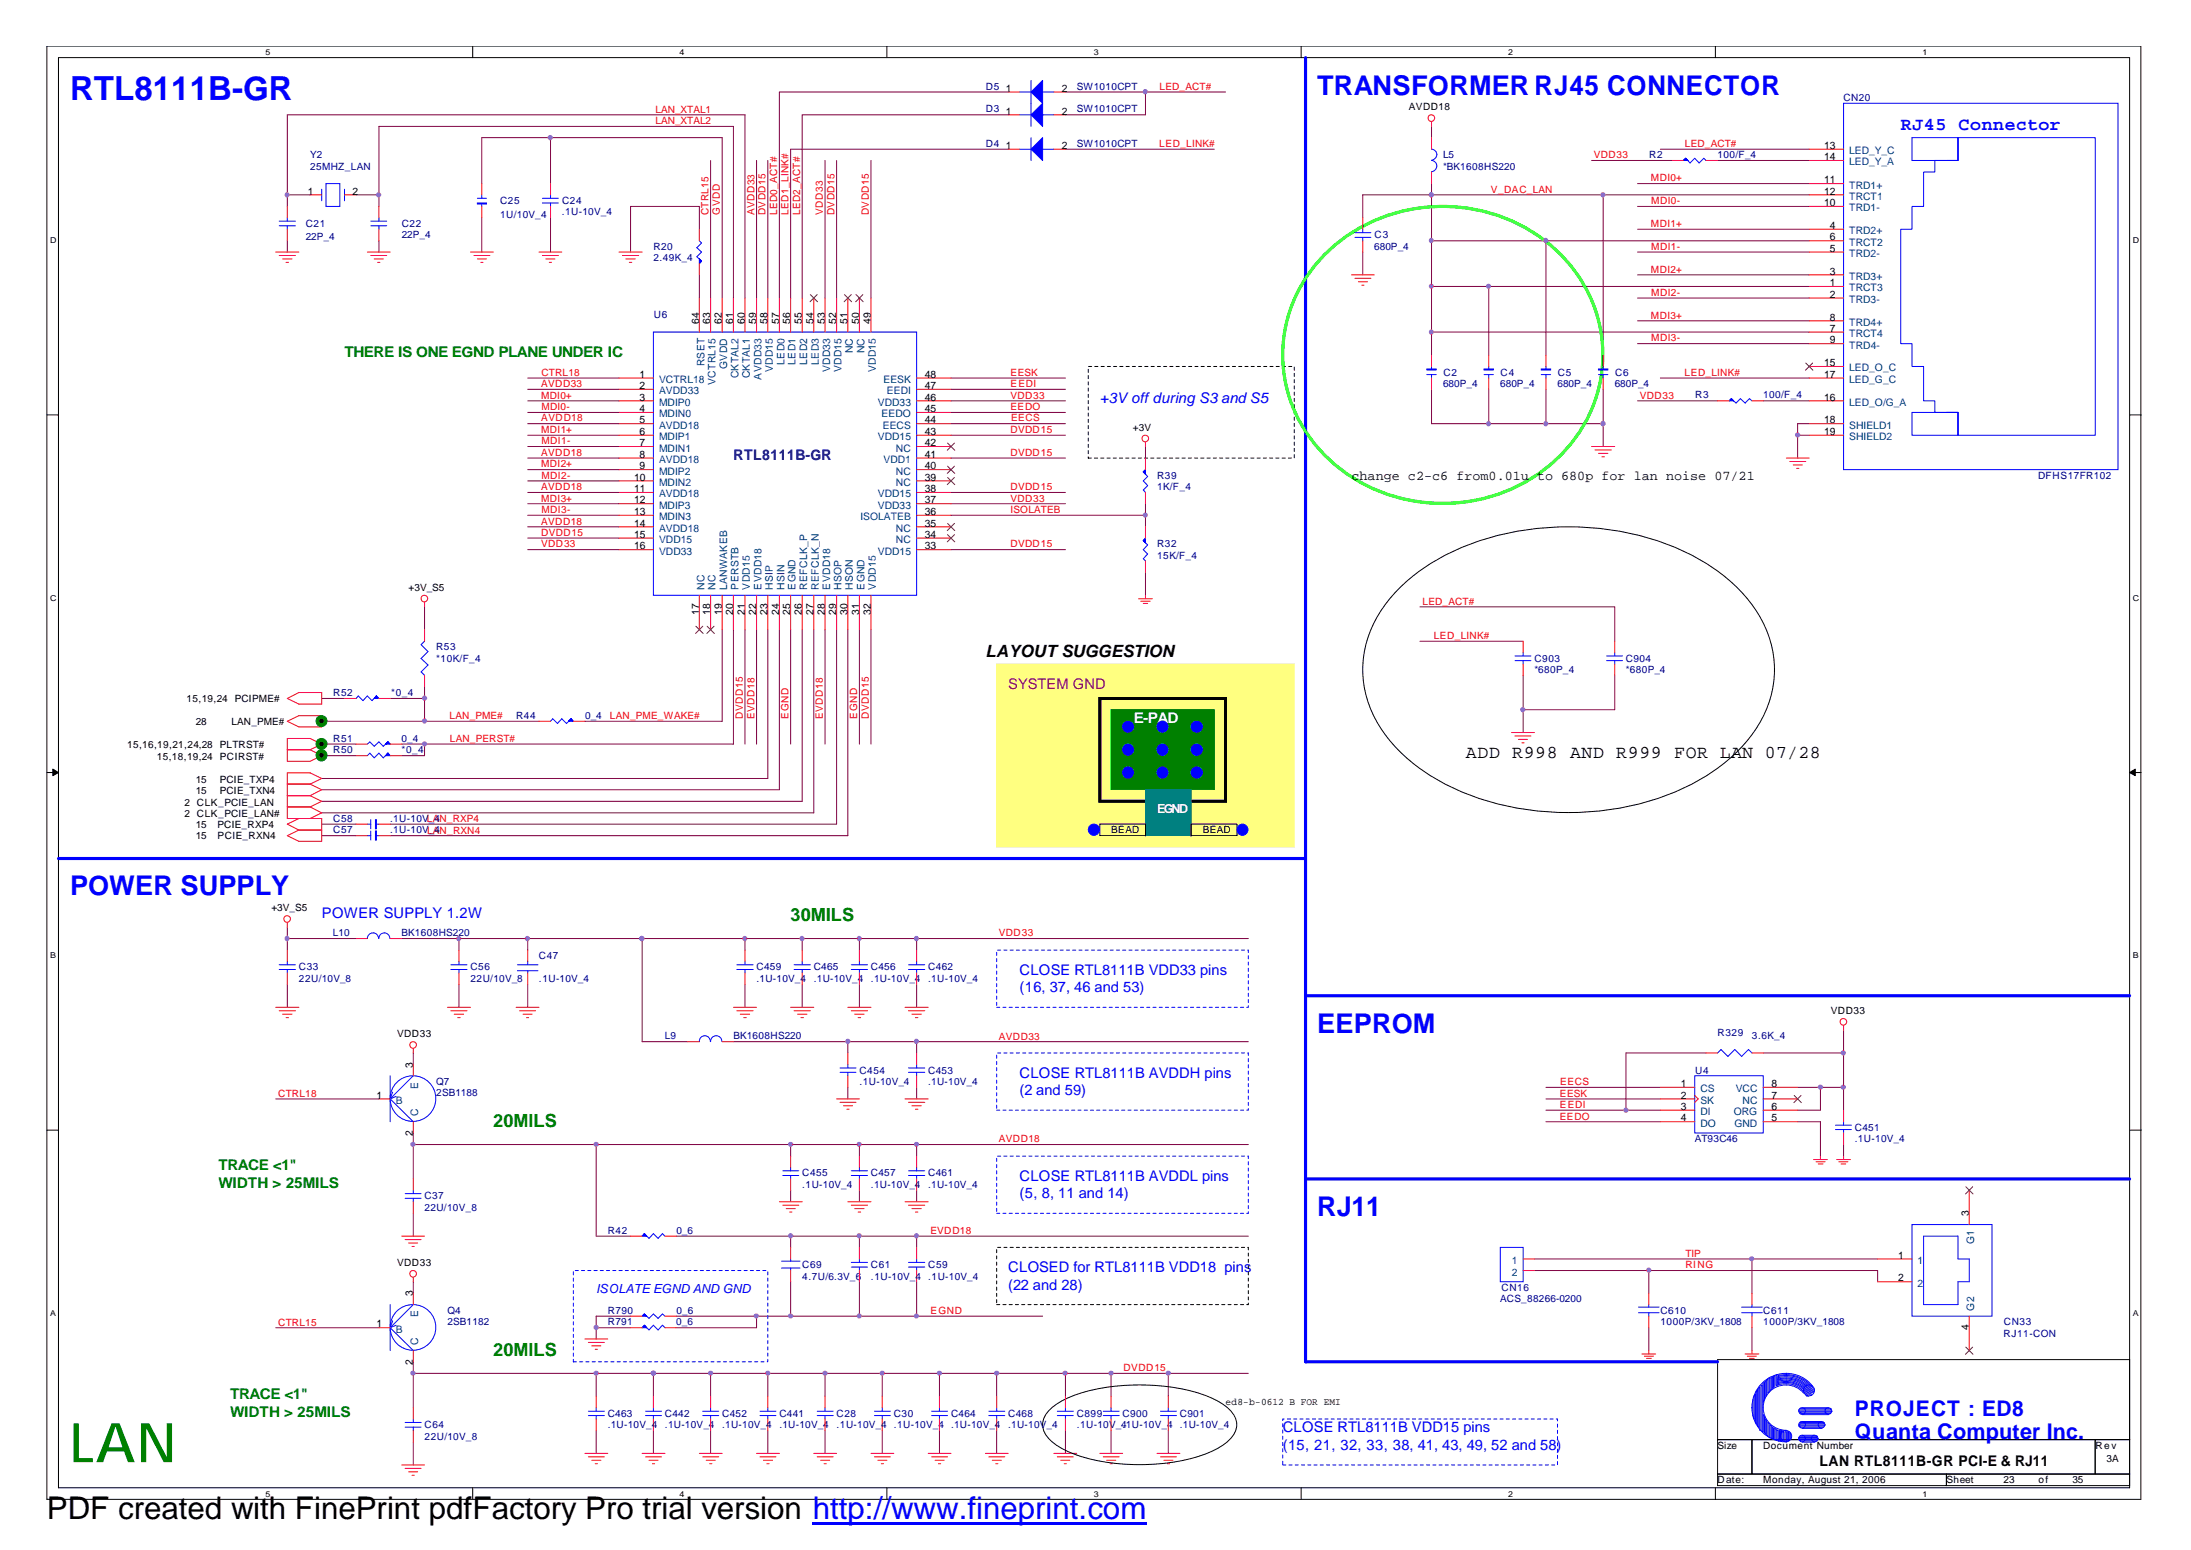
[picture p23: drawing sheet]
<svg xmlns="http://www.w3.org/2000/svg" width="297mm" height="210mm" viewBox="0 0 297 210" stroke-linecap="round" stroke-linejoin="round" font-family="sans-serif">
<defs><g id="words">
<text font-size="7.4" fill="#008000" x="9.5" y="198">LAN</text>
<text font-size="4.5" fill="#00f" x="9.5" y="13.6">RTL8111B-GR</text>
<text font-size="4.2" x="6.3" y="205.7">PDF created with FinePrint pdfFactory Pro trial version http://www.fineprint.com</text>
<g font-size="3.7" fill="#00f">
<text x="178.4" y="12.8">TRANSFORMER RJ45 CONNECTOR</text>
<text x="9.5" y="121.3">POWER SUPPLY</text>
<text x="178.4" y="139.8">EEPROM</text>
<text x="178.4" y="164.6">RJ11</text>
</g>
<g font-size="2.9" fill="#00f">
<text x="251.2" y="191.8">PROJECT : ED8</text>
<text x="251.2" y="194.9">Quanta Computer Inc.</text>
</g>
<text font-size="2.5" fill="#00f" x="257.4" y="17.5">RJ45 Connector</text>
<text font-size="2.5" x="198.5" y="102.7">ADD R998 AND R999 FOR LAN 07/28</text>
<g font-size="2.5" fill="#008000">
<text x="107.1" y="124.7">30MILS</text>
<text x="66.8" y="152.6">20MILS</text>
<text x="66.8" y="183.6">20MILS</text>
</g>
<text font-size="2.3" x="133.4" y="88.9">LAYOUTSUGGESTION</text>
<g font-size="2" fill="#008000">
<text x="46.7" y="48.4">THERE IS ONE EGND PLANE UNDER IC</text>
<text x="29.6" y="158.4">TRACE &lt;1&quot;</text>
<text x="29.6" y="160.8">WIDTH &gt; 25MILS</text>
<text x="31.2" y="189.4">TRACE &lt;1&quot;</text>
<text x="31.2" y="191.8">WIDTH &gt; 25MILS</text>
</g>
<g font-size="2" fill="#00f">
<text x="148.9" y="54.5">+3Voff during S3 and S5</text>
<text x="43.6" y="124.3">POWER SUPPLY 1.2W</text>
<text x="138" y="132">CLOSE RTL8111B VDD33 pins</text>
<text x="138" y="134.3">(16, 37, 46 and 53)</text>
<text x="138" y="146">CLOSE RTL8111B AVDDH pins</text>
<text x="138" y="148.3">(2 and 59)</text>
<text x="138" y="159.9">CLOSE RTL8111B AVDDL pins</text>
<text x="138" y="162.2">(5, 8, 11 and 14)</text>
<text x="136.5" y="172.3">CLOSED for RTL8111B VDD18 pins</text>
<text x="136.5" y="174.6">(22 and 28)</text>
<text x="173.7" y="194">CLOSE RTL8111B VDD15 pins</text>
<text x="173.7" y="196.3">(15, 21, 32, 33, 38, 41, 43, 49, 52 and 58)</text>
</g>
<text font-size="2" fill="#000080" x="99.3" y="62.3">RTL8111B-GR</text>
<text font-size="2" fill="#800080" x="136.5" y="93.3">SYSTEM GND</text>
<text font-size="2" fill="#fff" x="153.5" y="98">E-PAD</text>
<text font-size="2" x="246.4" y="198.6">LAN RTL8111B-GR PCI-E &amp; RJ11</text>
<text font-size="1.8" x="183" y="65">change c2-c6 from0.01u to 680p for lan noise 07/21</text>
<text font-size="1.7" fill="#fff" x="156.7" y="110.1">EGND</text>
<text font-size="1.7" fill="#00f" x="80.7" y="175.1">ISOLATE EGND AND GND</text>
<g font-size="1.4" fill="#f00">
<text x="88.8" y="16.8">LAN_XTAL2</text>
<text x="88.8" y="15.3">LAN_XTAL1</text>
<text x="157" y="12.2">LED_ACT#</text>
<text x="157" y="19.9">LED_LINK#</text>
<text x="215.8" y="21.4">VDD33</text>
<text x="228.1" y="19.9">LED_ACT#</text>
<text x="95.9" y="29.1" transform="rotate(-90 95.9 29.1)">CTRL15</text>
<text x="97.5" y="29.2" transform="rotate(-90 97.5 29.2)">GVDD</text>
<text x="102.2" y="29.2" transform="rotate(-90 102.2 29.2)">AVDD33</text>
<text x="103.7" y="29.2" transform="rotate(-90 103.7 29.2)">DVDD15</text>
<text x="105.2" y="29.1" transform="rotate(-90 105.2 29.1)">LED0_ACT#</text>
<text x="106.8" y="29.2" transform="rotate(-90 106.8 29.2)">LED1_LINK#</text>
<text x="108.3" y="29.1" transform="rotate(-90 108.3 29.1)">LED2_ACT#</text>
<text x="111.4" y="29.2" transform="rotate(-90 111.4 29.2)">VDD33</text>
<text x="113" y="29.2" transform="rotate(-90 113 29.2)">DVDD15</text>
<text x="117.6" y="29.2" transform="rotate(-90 117.6 29.2)">DVDD15</text>
<text x="201.9" y="26.1">V_DAC_LAN</text>
<text x="223.6" y="24.6">MDI0+</text>
<text x="223.6" y="27.7">MDI0-</text>
<text x="223.6" y="30.7">MDI1+</text>
<text x="223.6" y="33.8">MDI1-</text>
<text x="223.6" y="36.9">MDI2+</text>
<text x="223.6" y="40.1">MDI2-</text>
<text x="223.6" y="43.2">MDI3+</text>
<text x="223.6" y="46.2">MDI3-</text>
<text x="73.3" y="52.4">AVDD33</text>
<text x="73.3" y="54">MDI0+</text>
<text x="73.3" y="50.9">CTRL18</text>
<text x="136.8" y="52.4">EEDI</text>
<text x="136.8" y="50.9">EESK</text>
<text x="136.8" y="54">VDD33</text>
<text x="222" y="54">VDD33</text>
<text x="228.1" y="50.9">LED_LINK#</text>
<text x="73.3" y="58.6">MDI1+</text>
<text x="73.3" y="57.1">AVDD18</text>
<text x="73.3" y="55.6">MDI0-</text>
<text x="136.8" y="55.6">EEDO</text>
<text x="136.8" y="58.6">DVDD15</text>
<text x="136.9" y="57.1">EECS</text>
<text x="73.3" y="63.3">MDI2+</text>
<text x="73.3" y="61.7">AVDD18</text>
<text x="73.3" y="60.2">MDI1-</text>
<text x="73.3" y="64.8">MDI2-</text>
<text x="136.8" y="61.7">DVDD15</text>
<text x="73.3" y="67.9">MDI3+</text>
<text x="73.3" y="71">AVDD18</text>
<text x="73.3" y="66.4">AVDD18</text>
<text x="73.3" y="69.5">MDI3-</text>
<text x="136.8" y="66.4">DVDD15</text>
<text x="136.8" y="67.9">VDD33</text>
<text x="136.8" y="69.5">ISOLATEB</text>
<text x="73.3" y="74.1">VDD33</text>
<text x="73.3" y="72.6">DVDD15</text>
<text x="136.8" y="74.1">DVDD15</text>
<text x="192.6" y="81.9">LED_ACT#</text>
<text x="194.1" y="86.5">LED_LINK#</text>
<text x="60.9" y="97.4">LAN_PME#</text>
<text x="60.9" y="100.5">LAN_PERST#</text>
<text x="82.6" y="97.4">LAN_PME_WAKE#</text>
<text x="100.6" y="97.4" transform="rotate(-90 100.6 97.4)">DVDD15</text>
<text x="102.2" y="97.4" transform="rotate(-90 102.2 97.4)">EVDD18</text>
<text x="106.8" y="97.4" transform="rotate(-90 106.8 97.4)">EGND</text>
<text x="111.4" y="97.4" transform="rotate(-90 111.4 97.4)">EVDD18</text>
<text x="116.1" y="97.4" transform="rotate(-90 116.1 97.4)">EGND</text>
<text x="117.6" y="97.4" transform="rotate(-90 117.6 97.4)">DVDD15</text>
<text x="57.8" y="111.3">LAN_RXP4</text>
<text x="57.8" y="112.9">LAN_RXN4</text>
<text x="135.3" y="126.8">VDD33</text>
<text x="135.3" y="140.8">AVDD33</text>
<text x="37.7" y="148.5">CTRL18</text>
<text x="211.2" y="148.5">EESK</text>
<text x="211.3" y="147">EECS</text>
<text x="135.3" y="154.7">AVDD18</text>
<text x="211.2" y="151.6">EEDO</text>
<text x="211.2" y="150">EEDI</text>
<text x="126" y="167.1">EVDD18</text>
<text x="228.2" y="171.8">RING</text>
<text x="228.2" y="170.2">TIP</text>
<text x="37.7" y="179.5">CTRL15</text>
<text x="126" y="177.9">EGND</text>
<text x="152.1" y="185.7">DVDD15</text>
</g>
<g font-size="1.4" fill="#000080">
<text x="133.5" y="15.2">D3</text>
<text x="133.5" y="12.1">D5</text>
<text x="145.8" y="15.2">SW1010CPT</text>
<text x="145.8" y="12.1">SW1010CPT</text>
<text x="249.6" y="13.7">CN20</text>
<text x="42" y="21.4">Y2</text>
<text x="42" y="23">25MHZ_LAN</text>
<text x="133.5" y="19.9">D4</text>
<text x="145.8" y="19.9">SW1010CPT</text>
<text x="195.4" y="21.4">L5</text>
<text x="195.4" y="23">*BK1608HS220</text>
<text x="223.3" y="21.4">R2</text>
<text x="232.6" y="21.4">100/F_4</text>
<text x="67.7" y="27.6">C25</text>
<text x="67.7" y="29.5">1U/10V_4</text>
<text x="76.1" y="29.2">.1U-10V_4</text>
<text x="76.1" y="27.6">C24</text>
<text x="41.4" y="30.7">C21</text>
<text x="41.4" y="32.6">22P_4</text>
<text x="54.4" y="30.7">C22</text>
<text x="54.4" y="32.3">22P_4</text>
<text x="88.5" y="33.8">R20</text>
<text x="88.5" y="35.4">2.49K_4</text>
<text x="186.1" y="33.8">680P_4</text>
<text x="186.1" y="32.3">C3</text>
<text x="88.5" y="43.1">U6</text>
<text x="195.4" y="52.4">680P_4</text>
<text x="195.5" y="50.9">C2</text>
<text x="203.2" y="52.4">680P_4</text>
<text x="203.2" y="50.9">C4</text>
<text x="210.9" y="52.4">680P_4</text>
<text x="210.9" y="50.9">C5</text>
<text x="218.7" y="52.4">680P_4</text>
<text x="218.7" y="50.9">C6</text>
<text x="229.5" y="53.9">R3</text>
<text x="238.8" y="53.9">100/F_4</text>
<text x="156.7" y="64.8">R39</text>
<text x="276" y="64.8">DFHS17FR102</text>
<text x="156.7" y="66.4">1K/F_4</text>
<text x="156.7" y="74.1">R32</text>
<text x="156.7" y="75.7">15K/F_4</text>
<text x="59.1" y="88.1">R53</text>
<text x="59.1" y="89.6">*10K/F_4</text>
<text x="207.8" y="89.6">C903</text>
<text x="220.2" y="89.6">C904</text>
<text x="45.1" y="94.2">R52</text>
<text x="53" y="94.2">*0_4</text>
<text x="207.8" y="91.2">*680P_4</text>
<text x="220.2" y="91.2">*680P_4</text>
<text x="45.1" y="102">R50</text>
<text x="45.1" y="100.4">R51</text>
<text x="54.4" y="102">*0_4</text>
<text x="54.4" y="100.4">0_4</text>
<text x="69.9" y="97.3">R44</text>
<text x="79.2" y="97.3">0_4</text>
<text x="45.1" y="111.3">C58</text>
<text x="45.1" y="112.8">C57</text>
<text x="52.8" y="111.3">.1U-10V_4</text>
<text x="52.8" y="112.8">.1U-10V_4</text>
<text x="40.5" y="131.4">C33</text>
<text x="45.1" y="126.8">L10</text>
<text x="54.4" y="126.8">BK1608HS220</text>
<text x="63.7" y="131.4">C56</text>
<text x="73" y="129.9">C47</text>
<text x="102.4" y="131.4">C459</text>
<text x="110.2" y="131.4">C465</text>
<text x="117.9" y="131.4">C456</text>
<text x="125.7" y="131.4">C462</text>
<text x="40.5" y="133">22U/10V_8</text>
<text x="63.7" y="133">22U/10V_8</text>
<text x="73" y="133">.1U-10V_4</text>
<text x="102.4" y="133">.1U-10V_4</text>
<text x="110.2" y="133">.1U-10V_4</text>
<text x="117.9" y="133">.1U-10V_4</text>
<text x="125.7" y="133">.1U-10V_4</text>
<text x="90" y="140.7">L9</text>
<text x="99.3" y="140.7">BK1608HS220</text>
<text x="232.6" y="140.3">R329</text>
<text x="237.2" y="140.7">3.6K_4</text>
<text x="59.1" y="146.9">Q7</text>
<text x="59.1" y="148.5">2SB1188</text>
<text x="116.4" y="145.4">C454</text>
<text x="116.4" y="146.9">.1U-10V_4</text>
<text x="125.7" y="145.4">C453</text>
<text x="125.7" y="146.9">.1U-10V_4</text>
<text x="229.5" y="145.4">U4</text>
<text x="229.5" y="154.7">AT93C46</text>
<text x="251.2" y="153.1">C451</text>
<text x="251.2" y="154.7">.1U-10V_4</text>
<text x="108.6" y="159.3">C455</text>
<text x="108.6" y="160.9">.1U-10V_4</text>
<text x="117.9" y="159.3">C457</text>
<text x="117.9" y="160.9">.1U-10V_4</text>
<text x="125.7" y="159.3">C461</text>
<text x="125.7" y="160.9">.1U-10V_4</text>
<text x="57.5" y="162.4">C37</text>
<text x="57.5" y="164">22U/10V_8</text>
<text x="82.3" y="167.1">R42</text>
<text x="91.6" y="167.1">0_6</text>
<text x="108.6" y="171.7">C69</text>
<text x="108.6" y="173.3">4.7U/6.3V_6</text>
<text x="117.9" y="171.7">C61</text>
<text x="117.9" y="173.3">.1U-10V_4</text>
<text x="125.7" y="171.7">C59</text>
<text x="125.7" y="173.3">.1U-10V_4</text>
<text x="60.6" y="177.9">Q4</text>
<text x="60.6" y="179.5">2SB1182</text>
<text x="82.3" y="179.5">R791</text>
<text x="82.3" y="177.9">R790</text>
<text x="91.6" y="179.5">0_6</text>
<text x="91.6" y="177.9">0_6</text>
<text x="203.2" y="176.4">ACS_88266-0200</text>
<text x="203.3" y="174.8">CN16</text>
<text x="224.8" y="177.9">C610</text>
<text x="224.8" y="179.5">1000P/3KV_1808</text>
<text x="238.8" y="177.9">C611</text>
<text x="238.8" y="179.5">1000P/3KV_1808</text>
<text x="271.4" y="179.5">CN33</text>
<text x="271.3" y="181">RJ11-CON</text>
<text x="82.3" y="191.9">C463</text>
<text x="90" y="191.9">C442</text>
<text x="97.8" y="191.9">C452</text>
<text x="105.5" y="191.9">C441</text>
<text x="113.3" y="191.9">C28</text>
<text x="121" y="191.9">C30</text>
<text x="128.8" y="191.9">C464</text>
<text x="136.5" y="191.9">C468</text>
<text x="145.8" y="191.9">C899</text>
<text x="152" y="191.9">C900</text>
<text x="159.8" y="191.9">C901</text>
<text x="57.5" y="193.4">C64</text>
<text x="57.5" y="195">22U/10V_8</text>
<text x="82.3" y="193.4">.1U-10V_4</text>
<text x="90" y="193.4">.1U-10V_4</text>
<text x="97.8" y="193.4">.1U-10V_4</text>
<text x="105.5" y="193.4">.1U-10V_4</text>
<text x="113.3" y="193.4">.1U-10V_4</text>
<text x="121" y="193.4">.1U-10V_4</text>
<text x="128.8" y="193.4">.1U-10V_4</text>
<text x="136.5" y="193.4">.1U-10V_4</text>
<text x="145.8" y="193.4">.1U-10V_4.1U-10V_4</text>
<text x="159.8" y="193.4">.1U-10V_4</text>
</g>
<g font-size="1.4">
<text x="136.2" y="15.5">1</text>
<text x="136.2" y="12.4">1</text>
<text x="143.8" y="15.5">2</text>
<text x="143.8" y="12.4">2</text>
<text x="190.8" y="14.9">AVDD18</text>
<text x="136.2" y="20.2">1</text>
<text x="143.8" y="20.2">2</text>
<text x="247" y="20.2">13</text>
<text x="247" y="21.7">14</text>
<text x="41.7" y="26.3">1</text>
<text x="47.8" y="26.3">2</text>
<text x="247" y="27.9">10</text>
<text x="247" y="24.8">11</text>
<text x="247" y="26.3">12</text>
<text x="247.8" y="32.6">6</text>
<text x="247.8" y="31">4</text>
<text x="247.8" y="34.1">5</text>
<text x="247.8" y="40.3">2</text>
<text x="247.8" y="37.2">3</text>
<text x="247.8" y="38.7">1</text>
<text x="94.7" y="43.9" transform="rotate(-90 94.7 43.9)">64</text>
<text x="96.2" y="43.9" transform="rotate(-90 96.2 43.9)">63</text>
<text x="97.7" y="43.9" transform="rotate(-90 97.7 43.9)">62</text>
<text x="99.3" y="43.9" transform="rotate(-90 99.3 43.9)">61</text>
<text x="100.8" y="43.9" transform="rotate(-90 100.8 43.9)">60</text>
<text x="102.4" y="43.9" transform="rotate(-90 102.4 43.9)">59</text>
<text x="103.9" y="43.9" transform="rotate(-90 103.9 43.9)">58</text>
<text x="105.5" y="43.9" transform="rotate(-90 105.5 43.9)">57</text>
<text x="107" y="43.9" transform="rotate(-90 107 43.9)">56</text>
<text x="108.6" y="43.9" transform="rotate(-90 108.6 43.9)">55</text>
<text x="110.2" y="43.9" transform="rotate(-90 110.2 43.9)">54</text>
<text x="111.7" y="43.9" transform="rotate(-90 111.7 43.9)">53</text>
<text x="113.2" y="43.9" transform="rotate(-90 113.2 43.9)">52</text>
<text x="114.8" y="43.9" transform="rotate(-90 114.8 43.9)">51</text>
<text x="116.3" y="43.9" transform="rotate(-90 116.3 43.9)">50</text>
<text x="117.9" y="43.9" transform="rotate(-90 117.9 43.9)">49</text>
<text x="247.8" y="46.5">9</text>
<text x="247.8" y="43.4">8</text>
<text x="247.8" y="44.9">7</text>
<text x="86.6" y="51.2">1</text>
<text x="86.6" y="52.7">2</text>
<text x="125.2" y="51.2">48</text>
<text x="125.2" y="52.7">47</text>
<text x="247" y="49.6">15</text>
<text x="247" y="51.2">17</text>
<text x="86.6" y="54.2">3</text>
<text x="86.6" y="55.8">4</text>
<text x="86.6" y="57.3">5</text>
<text x="86.6" y="58.9">6</text>
<text x="125.2" y="54.2">46</text>
<text x="125.2" y="55.8">45</text>
<text x="125.2" y="57.3">44</text>
<text x="125.2" y="58.9">43</text>
<text x="153.4" y="58.3">+3V</text>
<text x="247" y="54.2">16</text>
<text x="247" y="57.3">18</text>
<text x="247" y="58.9">19</text>
<text x="85.9" y="65.1">10</text>
<text x="86.6" y="60.4">7</text>
<text x="86.6" y="62">8</text>
<text x="86.6" y="63.6">9</text>
<text x="125.2" y="62">41</text>
<text x="125.2" y="60.4">42</text>
<text x="125.2" y="63.6">40</text>
<text x="125.2" y="65.1">39</text>
<text x="85.9" y="66.6">11</text>
<text x="85.9" y="68.2">12</text>
<text x="85.9" y="69.7">13</text>
<text x="85.9" y="71.3">14</text>
<text x="125.2" y="66.6">38</text>
<text x="125.2" y="68.2">37</text>
<text x="125.2" y="69.7">36</text>
<text x="125.2" y="71.3">35</text>
<text x="85.9" y="72.8">15</text>
<text x="85.9" y="74.4">16</text>
<text x="125.2" y="74.4">33</text>
<text x="125.2" y="72.8">34</text>
<text x="55.3" y="80">+3V_S5</text>
<text x="94.7" y="83.3" transform="rotate(-90 94.7 83.3)">17</text>
<text x="96.2" y="83.3" transform="rotate(-90 96.2 83.3)">18</text>
<text x="97.7" y="83.3" transform="rotate(-90 97.7 83.3)">19</text>
<text x="99.3" y="83.3" transform="rotate(-90 99.3 83.3)">20</text>
<text x="100.8" y="83.3" transform="rotate(-90 100.8 83.3)">21</text>
<text x="102.4" y="83.3" transform="rotate(-90 102.4 83.3)">22</text>
<text x="103.9" y="83.3" transform="rotate(-90 103.9 83.3)">23</text>
<text x="105.5" y="83.3" transform="rotate(-90 105.5 83.3)">24</text>
<text x="107" y="83.3" transform="rotate(-90 107 83.3)">25</text>
<text x="108.6" y="83.3" transform="rotate(-90 108.6 83.3)">26</text>
<text x="110.2" y="83.3" transform="rotate(-90 110.2 83.3)">27</text>
<text x="111.7" y="83.3" transform="rotate(-90 111.7 83.3)">28</text>
<text x="113.2" y="83.3" transform="rotate(-90 113.2 83.3)">29</text>
<text x="114.8" y="83.3" transform="rotate(-90 114.8 83.3)">30</text>
<text x="116.3" y="83.3" transform="rotate(-90 116.3 83.3)">31</text>
<text x="117.9" y="83.3" transform="rotate(-90 117.9 83.3)">32</text>
<text x="25.3" y="95">15,19,24 PCIPME#</text>
<text x="17.2" y="101.4">15,16,19,21,24,28 PLTRST#</text>
<text x="26.5" y="98.1">28</text>
<text x="31.3" y="98.1">LAN_PME#</text>
<text x="21.3" y="102.9">15,18,19,24 PCIRST#</text>
<text x="26.5" y="106">15</text>
<text x="26.5" y="107.6">15</text>
<text x="29.8" y="106">PCIE_TXP4</text>
<text x="29.8" y="107.6">PCIE_TXN4</text>
<text x="25" y="109.1">2 CLK_PCIE_LAN</text>
<text x="25" y="110.7">2 CLK_PCIE_LAN#</text>
<text x="26.5" y="112.1">15</text>
<text x="26.5" y="113.6">15</text>
<text x="29.5" y="112.1">PCIE_RXP4</text>
<text x="29.5" y="113.6">PCIE_RXN4</text>
<text x="150.5" y="112.8">BEAD</text>
<text x="162.9" y="112.8">BEAD</text>
<text x="36.7" y="123.4">+3V_S5</text>
<text x="247.9" y="137.3">VDD33</text>
<text x="53.8" y="140.4">VDD33</text>
<text x="51" y="148.8">1</text>
<text x="55.9" y="144.6" transform="rotate(-90 55.9 144.6)">3</text>
<text x="227.6" y="147.2">1</text>
<text x="227.6" y="148.8">2</text>
<text x="239.9" y="147.2">8</text>
<text x="239.9" y="148.8">7</text>
<text x="55.9" y="153.8" transform="rotate(-90 55.9 153.8)">2</text>
<text x="227.6" y="150.3">3</text>
<text x="227.6" y="151.9">4</text>
<text x="239.9" y="151.9">5</text>
<text x="239.9" y="150.3">6</text>
<text x="266.6" y="164.7" transform="rotate(-90 266.6 164.7)">3</text>
<text x="53.8" y="171.4">VDD33</text>
<text x="257" y="170.4">1</text>
<text x="257" y="173.5">2</text>
<text x="51" y="179.8">1</text>
<text x="55.9" y="175.6" transform="rotate(-90 55.9 175.6)">3</text>
<text x="55.9" y="184.8" transform="rotate(-90 55.9 184.8)">2</text>
<text x="266.6" y="180.1" transform="rotate(-90 266.6 180.1)">4</text>
<text x="165.9" y="190.2">ed8-b-0612 B FOR EMI</text>
<text x="232.6" y="196.2">Size</text>
<text x="238.7" y="196.2">Document Number</text>
<text x="283.8" y="196.2">Rev</text>
<text x="232.6" y="200.8">Date:</text>
<text x="238.8" y="200.8">Monday, August 21, 2006</text>
<text x="263.6" y="200.8">Sheet</text>
<text x="271.3" y="200.8">23</text>
<text x="276.1" y="200.8">of</text>
<text x="280.6" y="200.8">35</text>
<text x="285.2" y="198">3A</text>
</g>
<g font-size="1.4" fill="#004080">
<text x="250.4" y="20.9">LED_Y_C</text>
<text x="250.4" y="22.4">LED_Y_A</text>
<text x="250.4" y="28.6">TRD1-</text>
<text x="250.4" y="25.5">TRD1+</text>
<text x="250.4" y="27.1">TRCT1</text>
<text x="250.4" y="33.3">TRCT2</text>
<text x="250.4" y="31.7">TRD2+</text>
<text x="250.4" y="34.8">TRD2-</text>
<text x="250.4" y="41">TRD3-</text>
<text x="250.4" y="37.9">TRD3+</text>
<text x="250.4" y="39.5">TRCT3</text>
<text x="115.5" y="47.9" transform="rotate(-90 115.5 47.9)">NC</text>
<text x="117.1" y="47.9" transform="rotate(-90 117.1 47.9)">NC</text>
<text x="250.4" y="47.2">TRD4-</text>
<text x="250.4" y="44.1">TRD4+</text>
<text x="250.4" y="45.6">TRCT4</text>
<text x="89.2" y="51.9">VCTRL18</text>
<text x="89.2" y="53.4">AVDD33</text>
<text x="95.4" y="49.6" transform="rotate(-90 95.4 49.6)">RSET</text>
<text x="96.9" y="52.1" transform="rotate(-90 96.9 52.1)">VCTRL15</text>
<text x="98.5" y="49.9" transform="rotate(-90 98.5 49.9)">GVDD</text>
<text x="100" y="51.2" transform="rotate(-90 100 51.2)">CKTAL2</text>
<text x="101.6" y="51.2" transform="rotate(-90 101.6 51.2)">CKTAL1</text>
<text x="103.1" y="51.4" transform="rotate(-90 103.1 51.4)">AVDD33</text>
<text x="104.6" y="50.4" transform="rotate(-90 104.6 50.4)">VDD15</text>
<text x="106.2" y="49.4" transform="rotate(-90 106.2 49.4)">LED0</text>
<text x="107.7" y="49.4" transform="rotate(-90 107.7 49.4)">LED1</text>
<text x="109.3" y="49.4" transform="rotate(-90 109.3 49.4)">LED2</text>
<text x="110.9" y="49.4" transform="rotate(-90 110.9 49.4)">LED3</text>
<text x="112.4" y="50.4" transform="rotate(-90 112.4 50.4)">VDD33</text>
<text x="114" y="50.4" transform="rotate(-90 114 50.4)">VDD15</text>
<text x="118.6" y="50.4" transform="rotate(-90 118.6 50.4)">VDD15</text>
<text x="119.6" y="51.9">EESK</text>
<text x="120.1" y="53.4">EEDI</text>
<text x="250.4" y="50.3">LED_O_C</text>
<text x="250.4" y="51.9">LED_G_C</text>
<text x="89.2" y="55">MDIP0</text>
<text x="89.2" y="56.5">MDIN0</text>
<text x="89.2" y="58.1">AVDD18</text>
<text x="89.2" y="59.6">MDIP1</text>
<text x="118.9" y="55">VDD33</text>
<text x="118.9" y="59.6">VDD15</text>
<text x="119.4" y="56.5">EEDO</text>
<text x="119.5" y="58.1">EECS</text>
<text x="250.4" y="55">LED_O/G_A</text>
<text x="250.4" y="58.1">SHIELD1</text>
<text x="250.4" y="59.6">SHIELD2</text>
<text x="89.2" y="61.1">MDIN1</text>
<text x="89.2" y="62.7">AVDD18</text>
<text x="89.2" y="64.3">MDIP2</text>
<text x="89.2" y="65.8">MDIN2</text>
<text x="119.6" y="62.7">VDD1</text>
<text x="121.3" y="61.1">NC</text>
<text x="121.3" y="64.3">NC</text>
<text x="121.3" y="65.8">NC</text>
<text x="89.2" y="67.4">AVDD18</text>
<text x="89.2" y="68.9">MDIP3</text>
<text x="89.2" y="70.5">MDIN3</text>
<text x="116.5" y="70.5">ISOLATEB</text>
<text x="118.9" y="67.4">VDD15</text>
<text x="118.9" y="68.9">VDD33</text>
<text x="89.2" y="72">AVDD18</text>
<text x="89.2" y="73.5">VDD15</text>
<text x="89.2" y="75.1">VDD33</text>
<text x="118.9" y="75.1">VDD15</text>
<text x="121.3" y="72">NC</text>
<text x="121.3" y="73.5">NC</text>
<text x="95.4" y="79.9" transform="rotate(-90 95.4 79.9)">NC</text>
<text x="96.9" y="79.9" transform="rotate(-90 96.9 79.9)">NC</text>
<text x="98.5" y="79.9" transform="rotate(-90 98.5 79.9)">LANWAKEB</text>
<text x="100" y="79.9" transform="rotate(-90 100 79.9)">PERSTB</text>
<text x="101.6" y="79.9" transform="rotate(-90 101.6 79.9)">VDD15</text>
<text x="103.1" y="79.9" transform="rotate(-90 103.1 79.9)">EVDD18</text>
<text x="104.6" y="79.9" transform="rotate(-90 104.6 79.9)">HSIP</text>
<text x="106.2" y="79.9" transform="rotate(-90 106.2 79.9)">HSIN</text>
<text x="107.7" y="79.9" transform="rotate(-90 107.7 79.9)">EGND</text>
<text x="109.3" y="79.9" transform="rotate(-90 109.3 79.9)">REFCLK_P</text>
<text x="110.9" y="79.9" transform="rotate(-90 110.9 79.9)">REFCLK_N</text>
<text x="112.4" y="79.9" transform="rotate(-90 112.4 79.9)">EVDD18</text>
<text x="114" y="79.9" transform="rotate(-90 114 79.9)">HSOP</text>
<text x="115.5" y="79.9" transform="rotate(-90 115.5 79.9)">HSON</text>
<text x="117.1" y="79.9" transform="rotate(-90 117.1 79.9)">EGND</text>
<text x="118.6" y="79.9" transform="rotate(-90 118.6 79.9)">VDD15</text>
<text x="53.6" y="149.5">B</text>
<text x="56.6" y="147.4" transform="rotate(-90 56.6 147.4)">E</text>
<text x="230.3" y="147.9">CS</text>
<text x="230.3" y="149.5">SK</text>
<text x="235" y="147.9">VCC</text>
<text x="236" y="149.5">NC</text>
<text x="56.6" y="151.1" transform="rotate(-90 56.6 151.1)">C</text>
<text x="230.3" y="151">DI</text>
<text x="230.3" y="152.6">DO</text>
<text x="234.8" y="151">ORG</text>
<text x="234.9" y="152.6">GND</text>
<text x="204.7" y="171.2">1</text>
<text x="204.7" y="172.7">2</text>
<text x="259.7" y="171.2">1</text>
<text x="267.3" y="168.5" transform="rotate(-90 267.3 168.5)">G1</text>
<text x="56.6" y="178.4" transform="rotate(-90 56.6 178.4)">E</text>
<text x="259.7" y="174.3">2</text>
<text x="267.3" y="177.5" transform="rotate(-90 267.3 177.5)">G2</text>
<text x="53.6" y="180.5">B</text>
<text x="56.6" y="182.1" transform="rotate(-90 56.6 182.1)">C</text>
</g>
<g font-size="1.1">
<text x="35.9" y="7.4">5</text>
<text x="92" y="7.4">4</text>
<text x="148.1" y="7.4">3</text>
<text x="204.2" y="7.4">2</text>
<text x="260.3" y="7.4">1</text>
<text x="6.8" y="32.9">D</text>
<text x="288.8" y="32.9">D</text>
<text x="6.8" y="81.3">C</text>
<text x="288.8" y="81.3">C</text>
<text x="6.8" y="129.8">B</text>
<text x="288.8" y="129.8">B</text>
<text x="6.8" y="178.2">A</text>
<text x="288.8" y="178.2">A</text>
<text x="35.9" y="202.7">5</text>
<text x="92" y="202.7">4</text>
<text x="148.1" y="202.7">3</text>
<text x="204.2" y="202.7">2</text>
<text x="260.3" y="202.7">1</text>
</g>
</g></defs>
<g fill="none" stroke="#000" stroke-width=".14">
<path d="M6.3 6.2h283.6v196.8h-283.6zM7.9 7.8h280.5v193.7h-280.5zM64 6.2v1.6M120.1 6.2v1.6M176.2 6.2v1.6M232.3 6.2v1.6M6.3 56.2h1.6M288.4 56.2h1.5M189.9 79.3a31.3 31.3 0 0 1 18-7.7 37.2 37.2 0 0 1 22.6 4.4 19.9 19.9 0 0 1 9 10 14.5 14.5 0 0 1-3.4 14.9 28.3 28.3 0 0 1-14.9 8.2 38.2 38.2 0 0 1-25.3-2.8 21.7 21.7 0 0 1-10-9.5 14.2 14.2 0 0 1 1.7-15l1.1-1.3zM6.3 104.6h1.6M148.9 111.6h6.2v1.6h-6.2zM161.3 111.6h6.2v1.6h-6.2z"/>
<path d="M288.4 104.6h1.5M6.3 153h1.6M288.4 153h1.5M142.1 191a12.2 12.2 0 0 1 6-2.8 29.2 29.2 0 0 1 15 .7 8.2 8.2 0 0 1 4 2.7 2.5 2.5 0 0 1-.5 3.3 12.2 12.2 0 0 1-6.1 2.8 28.7 28.7 0 0 1-14.9-.7 8.3 8.3 0 0 1-4-2.7 2.5 2.5 0 0 1 .5-3.3zM232.6 184.1h55.8v10.9h-55.8zM232.6 195h4.6v4.6h-4.6zM232.6 199.6h31v1.6h-31zM237.2 195h46.5v4.6h-46.5zM263.6 199.6h24.8v1.6h-24.8zM283.7 195h4.7v4.6h-4.7zM64 201.5v1.5M120.1 201.5v1.5"/>
<path d="M176.2 201.5v1.5M232.3 201.5v1.5"/>
</g>
<g fill="#000" stroke="#000" stroke-width=".14">
<path d="M7.2 104.2l.7 .4-.7 .4z" fill-rule="evenodd"/>
<path d="M288.4 104.6l.7-.4v.8z" fill-rule="evenodd"/>
</g>
<g fill="none" stroke="#800040" stroke-width=".14">
<path d="M74.5 18.6v6.3M136.5 12.5h-31v27.9M136.5 15.6h-27.9v24.8M144.3 12.5h21.6M155.1 12.5v3.1h-10.8M193.8 17.1v1.5M38.9 28v-12.4h62v24.8M38.9 32.6v1.5M38.9 26.4h3.1M48.2 26.4h3.1M51.3 28v-10.9h48v23.3M51.3 32.6v1.5"/>
<path d="M65.2 24.9v-6.3h32.6v21.8M65.2 29.5v4.6M74.5 29.5v4.6M94.7 31v-3h-9.3v6.1M94.7 37.2v3.2M96.2 21.7v18.7M102.4 21.7v18.7M104 21.7v18.7M111.7 21.7v18.7M113.3 21.7v18.7M117.9 21.7v18.7M136.5 20.2h-29.4v20.2"/>
<path d="M144.3 20.2h20.1M184.5 34.1v3.1M193.8 24.9v23.2M193.8 32.6h51.2M193.8 38.8h51.2M201.6 38.8v9.3M209.3 32.6v15.5M215.5 21.7h10.9M217.1 26.4v21.7M221.7 28h23.3M221.7 24.9h23.3M221.7 31h23.3"/>
<path d="M221.7 34.1h23.3M221.7 37.2h23.3M224.8 20.2h20.2M232.6 21.7h12.4M245 26.4h-60.5v3.1M71.5 57.4h12.3M71.5 51.2h12.3M71.5 52.7h12.3M71.5 55.9h12.3M71.5 54.3h12.3M71.5 58.9h12.3M128.8 57.4h15.5"/>
<path d="M128.8 51.2h15.5M128.8 52.7h15.5M128.8 55.9h15.5M128.8 54.3h15.5M128.8 58.9h15.5M193.8 52.7v4.7h23.3M193.8 45h51.2M201.6 52.7v4.7M209.3 52.7v4.7M217.1 52.7v7.8M221.7 54.3h10.9M221.7 40.4h23.3"/>
<path d="M221.7 43.4h23.3M221.7 46.5h23.3M224.8 51.2h20.2M238.8 54.3h6.2M243.4 58.9h1.6M245 57.4h-1.6v4.6M71.5 60.5h12.3M71.5 65.1h12.3M71.5 63.6h12.3M71.5 69.8h12.3M71.5 68.2h12.3M71.5 62h12.3"/>
<path d="M71.5 71.3h12.3M71.5 66.7h12.3M71.5 74.4h12.3M71.5 72.9h12.3M128.8 69.8h26.3M128.8 68.2h15.5M128.8 62h15.5M128.8 66.7h15.5M128.8 74.4h15.5M155.1 60.5v1.5M155.1 68.2v3.1M155.1 77.5v3.1"/>
<path d="M43.6 97.7h29.4M43.6 94.6h3.1M52.8 94.6h4.7M57.5 82.2v3.1M57.5 93v4.7M97.8 85.3v12.4h-18.6M99.3 85.3v15.5h-44.9M100.9 85.3v15.5M102.4 85.3v15.5M104 85.3v20.1h-60.4M105.5 85.3v21.6h-61.9M107.1 85.3v15.5"/>
<path d="M108.6 85.3v23.2h-65M110.2 85.3v24.8h-66.6M111.7 85.3v15.5M113.3 85.3v26.3h-60.5M114.8 85.3v27.9h-62M116.4 85.3v15.5M117.9 85.3v15.5M192.3 82.2h26.4v4.6M192.3 86.8h13.9M206.2 91.5v7.7M218.7 91.5v4.6h-12.5M43.6 111.6h4.6"/>
<path d="M43.6 113.2h4.6M43.6 100.8h4.6M43.6 102.3h4.6M57.5 100.8v1.5h-3.1M38.9 125.6v3.1M38.9 133.3v3.1M38.9 127.1h9.3M54.4 127.1h114.6M62.1 127.1v1.6M62.1 133.3v3.1M71.5 127.1v1.6M71.5 133.3v3.1"/>
<path d="M87 127.1v14h6.1M100.9 127.1v1.6M100.9 133.3v3.1M108.6 127.1v1.6M108.6 133.3v3.1M116.4 127.1v1.6M116.4 133.3v3.1M124.1 127.1v1.6M124.1 133.3v3.1M249.6 139.5v10.8M37.3 148.8h14M56 142.6v1.6"/>
<path d="M56 153.4v6.3M56 155h113M80.7 155v12.4h4.7M99.3 141.1h69.7M107.1 155v1.6M114.8 141.1v1.5M114.8 147.2v1.6M116.4 155v1.6M124.1 141.1v1.5M124.1 147.2v1.6M124.1 155v1.6M209.3 147.2h15.5"/>
<path d="M209.3 148.8h15.5M209.3 151.9h15.5M209.3 150.3h15.5M231 142.6h-10.8v7.7M238.8 142.6h10.8M243.4 147.2h6.2M243.4 151.9h3.1v4.7M246.5 147.2v3.1h-3.1M249.6 155v1.6M37.3 179.8h14M56 164.3v3.1M56 173.6v1.5"/>
<path d="M80.7 179.8h4.7M85.4 178.2h-4.7v3.1M91.6 167.4h77.4M91.6 178.2h49.6M102.4 178.2v1.6h-10.8M107.1 161.2v1.5M107.1 167.4v1.5M107.1 173.6v4.6M116.4 161.2v1.5M116.4 167.4v1.5M116.4 173.6v4.6M124.1 161.2v1.5"/>
<path d="M124.1 167.4v1.5M124.1 173.6v4.6M207.8 170.5h46.5M207.8 172.1h46.5v1.5M223.3 172.1v3M223.3 179.8v3.1M237.2 170.5v4.6M237.2 179.8v3.1M56 184.4v6.2M56 195.3v3.1M56 186h113M80.7 186v3.1"/>
<path d="M80.7 193.7v3.1M88.5 186v3.1M88.5 193.7v3.1M96.2 186v3.1M96.2 193.7v3.1M104 186v3.1M104 193.7v3.1M111.7 186v3.1M111.7 193.7v3.1M119.5 186v3.1M119.5 193.7v3.1M127.2 186v3.1"/>
<path d="M127.2 193.7v3.1M135 186v3.1M135 193.7v3.1M144.3 186v3.1M144.3 193.7v3.1M150.5 186v3.1M150.5 193.7v3.1M158.2 186v3.1M158.2 193.7v3.1"/>
</g>
<g fill="none" stroke="#f00" stroke-width=".14">
<path d="M136.5 15.6h1.5M136.5 12.5h1.5M142.7 15.6h1.6M142.7 12.5h1.6M193.8 16.5v.6M193.8 18.6v1.6M37.3 34.1h3.2M37.8 34.6h2.2M38.3 35.1h1.2M38.7 35.5h.4M38.9 28v1.5M38.9 31v1.6"/>
<path d="M42 26.4h1.6M46.7 26.4h1.5M49.7 34.1h3.1M50.2 34.6h2.2M50.7 35.1h1.2M51.1 35.5h.3M51.3 28v1.5M51.3 31v1.6M63.7 34.1h3.1M64.2 34.6h2.1M64.6 35.1h1.3M65.1 35.5h.3"/>
<path d="M65.2 24.9v1.5M65.2 28v1.5M73 34.1h3.1M73.4 34.6h2.2M73.9 35.1h1.2M74.4 35.5h.3M74.5 24.9v1.5M74.5 28v1.5M83.8 34.1h3.2M84.3 34.6h2.2M84.8 35.1h1.2M85.2 35.5h.4"/>
<path d="M94.7 31v1.6M94.7 35.7v1.5M136.5 20.2h1.5M142.7 20.2h1.6M183 37.2h3.1M183.5 37.7h2.1M183.9 38.2h1.3M184.4 38.6h.3M184.5 29.5v1.5M184.5 32.6v1.5M193.8 23.3v1.6M226.4 21.7h1.5"/>
<path d="M231 21.7h1.6M245 34.1h4.6M245 37.2h4.6M245 21.7h4.6M245 26.4h4.6M245 20.2h4.6M245 32.6h4.6M245 28h4.6M245 24.9h4.6M245 31h4.6M245 38.8h4.6M83.8 54.3h4.7"/>
<path d="M83.8 51.2h4.7M83.8 57.4h4.7M83.8 58.9h4.7M83.8 52.7h4.7M83.8 55.9h4.7M94.7 40.4v4.6M96.2 40.4v4.6M97.8 40.4v4.6M99.3 40.4v4.6M100.9 40.4v4.6M102.4 40.4v4.6M104 40.4v4.6"/>
<path d="M105.5 40.4v4.6M107.1 40.4v4.6M108.6 40.4v4.6M110.2 40.4v4.6M111.7 40.4v4.6M113.3 40.4v4.6M114.8 40.4v4.6M116.4 40.4v4.6M117.9 40.4v4.6M124.1 54.3h4.7M124.1 51.2h4.7M124.1 57.4h4.7"/>
<path d="M124.1 58.9h4.7M124.1 52.7h4.7M124.1 55.9h4.7M155.1 59.9v.6M193.8 48.1v1.5M193.8 51.2v1.5M201.6 48.1v1.5M201.6 51.2v1.5M209.3 48.1v1.5M209.3 51.2v1.5M217.1 48.1v1.5M217.1 51.2v1.5"/>
<path d="M232.6 54.3h1.5M237.2 54.3h1.6M245 54.3h4.6M245 46.5h4.6M245 43.4h4.6M245 40.4h4.6M245 45h4.6M245 49.6h4.6M245 51.2h4.6M245 57.4h4.6M245 58.9h4.6M83.8 60.5h4.7"/>
<path d="M83.8 62h4.7M83.8 63.6h4.7M83.8 65.1h4.7M83.8 66.7h4.7M83.8 68.2h4.7M83.8 69.8h4.7M83.8 71.3h4.7M83.8 72.9h4.7M83.8 74.4h4.7M124.1 60.5h4.7M124.1 62h4.7M124.1 63.6h4.7"/>
<path d="M124.1 65.1h4.7M124.1 66.7h4.7M124.1 68.2h4.7M124.1 69.8h4.7M124.1 71.3h4.7M124.1 72.9h4.7M124.1 74.4h4.7M155.1 62v1.6M155.1 66.7v1.5M155.1 71.3v1.6M155.1 76v1.5M215.5 60.5h3.2"/>
<path d="M216 60.9h2.2M216.5 61.4h1.2M216.9 61.9h.4M241.9 62h3.1M242.4 62.5h2.1M242.8 63h1.3M243.3 63.4h.3M38.9 94.6l1.6-.8h3.1v1.5h-3.1zM38.9 97.7l1.6-.8h3.1v1.5h-3.1zM46.7 94.6h1.5M51.3 94.6h1.5M57.5 81.5v.7"/>
<path d="M57.5 85.3v1.5M57.5 91.5v1.5M73 97.7h1.5M77.6 97.7h1.6M94.7 80.6v4.7M96.2 80.6v4.7M97.8 80.6v4.7M99.3 80.6v4.7M100.9 80.6v4.7M102.4 80.6v4.7M104 80.6v4.7M105.5 80.6v4.7"/>
<path d="M107.1 80.6v4.7M108.6 80.6v4.7M110.2 80.6v4.7M111.7 80.6v4.7M113.3 80.6v4.7M114.8 80.6v4.7M116.4 80.6v4.7M117.9 80.6v4.7M154.2 81.1h1.8M154.5 81.4h1.2M154.8 81.7h.6M155.1 80.6v.5"/>
<path d="M204.7 99.2h3.1M205.1 99.7h2.2M206.2 86.8v1.6M206.2 89.9v1.6M218.7 86.8v1.6M218.7 89.9v1.6M38.9 107.8h3.1M38.9 109.3h3.1M38.9 100h3.1l1.6 .8-1.6 .7 1.6 .8-1.6 .8h-3.1zM38.9 101.5h3.1M38.9 106.2h3.1M40.5 110.8l-1.6 .8 1.6 .8"/>
<path d="M40.5 112.4h3.1M42 106.2l1.6-.8-1.6-.7h-3.1v6.1h4.7v3.1h-3.1l-1.6-.7 1.6-.8M42 107.8l1.6 .7-1.6 .8M42 109.3l1.6 .8-1.6 .7M42 106.2l1.6 .7-1.6 .9M48.2 102.3h1.5M48.2 111.6h1.5M48.2 113.2h1.5M48.2 100.8h1.5M51.3 111.6h1.5M51.3 113.2h1.5M52.8 102.3h1.6"/>
<path d="M52.8 100.8h1.6M205.6 100.1h1.2M206.1 100.6h.3M37.3 136.4h3.2M37.8 136.9h2.2M38.3 137.3h1.2M38.7 137.8h.4M38.9 124.9v.7M38.9 128.7v1.5M38.9 131.8v1.5M48.2 127.1h1.5M52.8 127.1h1.6"/>
<path d="M60.6 136.4h3.1M61 136.9h2.2M61.5 137.3h1.3M62 137.8h.3M62.1 128.7v1.5M62.1 131.8v1.5M69.9 136.4h3.1M70.4 136.9h2.1M70.8 137.3h1.3M71.3 137.8h.3M71.5 128.7v1.5M71.5 131.8v1.5"/>
<path d="M99.3 136.4h3.1M99.8 136.9h2.2M100.2 137.3h1.3M100.7 137.8h.3M100.9 128.7v1.5M100.9 131.8v1.5M107.1 136.4h3.1M107.5 136.9h2.2M108 137.3h1.3M108.5 137.8h.3M108.6 128.7v1.5M108.6 131.8v1.5"/>
<path d="M114.8 136.4h3.1M115.3 136.9h2.2M115.7 137.3h1.3M116.2 137.8h.3M116.4 128.7v1.5M116.4 131.8v1.5M122.6 136.4h3.1M123 136.9h2.2M123.5 137.3h1.3M124 137.8h.3M124.1 128.7v1.5M124.1 131.8v1.5"/>
<path d="M249.6 138.9v.6M51.3 148.8h1.5M56 142v.6M56 144.2v1.5M56 151.9v1.5M56 159.7v1.5M93.1 141.1h1.6M97.8 141.1h1.5M107.1 156.6v1.5M107.1 159.7v1.5M113.3 148.8h3.1M113.7 149.3h2.2"/>
<path d="M114.2 149.7h1.2M114.7 150.2h.3M114.8 142.6v1.6M114.8 145.7v1.5M116.4 156.6v1.5M116.4 159.7v1.5M122.6 148.8h3.1M123 149.3h2.2M123.5 149.7h1.3M124 150.2h.3M124.1 142.6v1.6M124.1 145.7v1.5"/>
<path d="M124.1 156.6v1.5M124.1 159.7v1.5M224.8 148.8h4.7M224.8 150.3h4.7M224.8 147.2h4.7M224.8 151.9h4.7M229.5 148.4l.5 .4-.5 .5M231 142.6h1.6M237.2 142.6h1.6M238.8 148.8h4.6M238.8 150.3h4.6M238.8 147.2h4.6"/>
<path d="M238.8 151.9h4.6M245.6 157h1.8M245.9 157.3h1.2M246.2 157.6h.6M246.5 156.6v.4M248.7 157h1.9M249 157.3h1.2M249.3 157.6h.6M249.6 150.3v1.6M249.6 153.4v1.6M249.6 156.6v.4M51.3 179.8h1.5"/>
<path d="M54.4 167.4h3.1M54.9 167.9h2.1M55.3 168.3h1.3M55.8 168.8h.3M56 162.7v1.6M56 173v.6M56 175.1v1.6M85.4 167.4h1.6M85.4 179.8h1.6M85.4 178.2h1.6M90 167.4h1.6M90 179.8h1.6"/>
<path d="M90 178.2h1.6M105.5 162.7h3.1M106 163.2h2.2M106.5 163.7h1.2M106.9 164.1h.3M107.1 168.9v1.6M107.1 172.1v1.5M114.8 162.7h3.1M115.3 163.2h2.2M115.7 163.7h1.3M116.2 164.1h.3M116.4 168.9v1.6"/>
<path d="M116.4 172.1v1.5M122.6 162.7h3.1M123 163.2h2.2M123.5 163.7h1.3M124 164.1h.3M124.1 168.9v1.6M124.1 172.1v1.5M206.2 170.5h1.6M206.2 172.1h1.6M223.3 175.1v1.6M223.3 178.2v1.6M237.2 175.1v1.6"/>
<path d="M237.2 178.2v1.6M254.3 170.5h4.6M254.3 173.6h4.6M266.7 161.2v4.6M266.7 178.2v4.7M54.4 198.4h3.1M54.9 198.9h2.1M55.3 199.3h1.3M55.8 199.8h.3M56 182.9v1.5M56 190.6v1.6M56 193.7v1.6"/>
<path d="M79.2 196.8h3.1M79.2 181.3h3.1M79.7 197.3h2.1M79.7 181.8h2.1M80.1 197.8h1.3M80.1 182.3h1.3M80.6 198.2h.3M80.6 182.7h.3M80.7 189.1v1.5M80.7 192.2v1.5M87 196.8h3M87.4 197.3h2.2"/>
<path d="M87.9 197.8h1.2M88.3 198.2h.3M88.5 189.1v1.5M88.5 192.2v1.5M94.7 196.8h3.1M95.2 197.3h2.1M95.6 197.8h1.3M96.1 198.2h.3M96.2 189.1v1.5M96.2 192.2v1.5M102.4 196.8h3.1M102.9 197.3h2.2"/>
<path d="M103.4 197.8h1.2M103.8 198.2h.3M104 189.1v1.5M104 192.2v1.5M110.2 196.8h3.1M110.7 197.3h2.1M111.1 197.8h1.3M111.6 198.2h.3M111.7 189.1v1.5M111.7 192.2v1.5M117.9 196.8h3.1M118.4 197.3h2.2"/>
<path d="M118.9 197.8h1.2M119.3 198.2h.3M119.5 189.1v1.5M119.5 192.2v1.5M125.7 196.8h3.1M126.2 197.3h2.1M126.6 197.8h1.2M127.1 198.2h.3M127.2 189.1v1.5M127.2 192.2v1.5M133.4 196.8h3.1M133.9 197.3h2.2"/>
<path d="M134.4 197.8h1.2M134.8 198.2h.3M135 189.1v1.5M135 192.2v1.5M142.7 196.8h3.1M143.2 197.3h2.1M143.6 197.8h1.3M144.1 198.2h.3M144.3 189.1v1.5M144.3 192.2v1.5M148.9 196.8h3.1M149.4 197.3h2.2"/>
<path d="M149.9 197.8h1.2M150.3 198.2h.3M150.5 189.1v1.5M150.5 192.2v1.5M156.7 196.8h3.1M157.1 197.3h2.2M157.6 197.8h1.2M158.1 198.2h.3M158.2 189.1v1.5M158.2 192.2v1.5M222.3 183.4h1.9M222.7 183.7h1.2"/>
<path d="M223 184h.6M223.3 182.9v.5M236.3 183.4h1.9M236.6 183.7h1.2M236.9 184h.6M237.2 182.9v.5"/>
<circle cx="193.8" cy="16" r=".45"/>
<circle cx="155.1" cy="59.4" r=".45"/>
<circle cx="57.5" cy="81.1" r=".45"/>
<circle cx="38.9" cy="124.4" r=".45"/>
<circle cx="249.6" cy="138.4" r=".45"/>
<circle cx="55.9" cy="141.5" r=".45"/>
<circle cx="55.9" cy="172.5" r=".45"/>
</g>
<g fill="#008000" stroke="#008000" stroke-width=".14">
<path d="M150.5 96.1h13.9v10.8h-13.9z" fill-rule="evenodd"/>
<circle cx="43.5" cy="97.7" r=".75"/>
<circle cx="43.5" cy="100.7" r=".75"/>
<circle cx="43.5" cy="102.3" r=".75"/>
</g>
<g fill="#000" stroke="#008000" stroke-width=".14">
<circle cx="43.5" cy="97.7" r=".37"/>
<circle cx="43.5" cy="102.3" r=".38"/>
<circle cx="43.5" cy="100.7" r=".37"/>
</g>
<path d="M135 128.7h34v7.7h-34zM135 142.6h34v7.7h-34zM135 156.6h34v7.7h-34zM77.6 172.1h26.4v12.3h-26.4zM173.7 192.2h37.2v6.2h-37.2z" fill="none" stroke="#00f" stroke-width=".14" stroke-dasharray=".4"/>
<path d="M147.4 49.6h27.9v12.4h-27.9zM135 168.9h34v7.8h-34z" fill="none" stroke="#000" stroke-width=".14" stroke-dasharray=".4"/>
<path d="M176.8 7.8v176.6h55.8M7.9 116.3h168.9M176.8 134.8h111.6M176.8 159.7h111.6" fill="none" stroke="#00f" stroke-width=".42"/>
<path d="M135 89.9h40.3v24.8h-40.3z" fill-rule="evenodd" fill="#ffff80" stroke="#ffff80" stroke-width=".14"/>
<path d="M148.9 94.6h17v13.9h-17z" fill="none" stroke="#000" stroke-width=".42"/>
<g fill="#00f" stroke="#00f" stroke-width=".14">
<path d="M139.6 15.6l1.6-1.6v3.1z" fill-rule="evenodd"/>
<path d="M139.6 12.5l1.6-1.6v3.1z" fill-rule="evenodd"/>
<path d="M227.9 21.7l.4-.3 .3 .3-.3-.3 .3 .3z" fill-rule="evenodd"/>
<path d="M154.8 63.9l.3-.3v.6z" fill-rule="evenodd"/>
<path d="M87.2 179.5l.3 .3h-.5l.2-.3 .3 .3z" fill-rule="evenodd"/>
<path d="M216.5 50h1.2v.1h-1.2z" fill-rule="evenodd"/>
<path d="M87.2 167.1l.3 .3h-.5l.2-.3 .3 .3z" fill-rule="evenodd"/>
<path d="M52.5 102l.3 .3h-.6z" fill-rule="evenodd"/>
<path d="M87 178.2l.2-.3 .3 .3-.3-.3 .3 .3z" fill-rule="evenodd"/>
<path d="M234.1 54.3l.3-.3 .3 .3-.3-.3 .3 .3z" fill-rule="evenodd"/>
<path d="M51 94.2l.3 .4h-.6z" fill-rule="evenodd"/>
<path d="M94.7 35.1l.3 .3-.3 .3v-.6l.3 .3z" fill-rule="evenodd"/>
<path d="M193.2 50h1.3v.1h-1.3z" fill-rule="evenodd"/>
<path d="M201 50h1.2v.1h-1.2z" fill-rule="evenodd"/>
<path d="M50.8 111h.2v1.2h-.2z" fill-rule="evenodd"/>
<path d="M77 97.7l.3-.4 .3 .4h-.6l.3-.4z" fill-rule="evenodd"/>
<path d="M155.1 72.9v.6l-.3-.3 .3 .3-.3-.3z" fill-rule="evenodd"/>
<path d="M139.6 20.2l1.6-1.6v3.1z" fill-rule="evenodd"/>
<path d="M50.8 112.5h.2v1.3h-.2z" fill-rule="evenodd"/>
<path d="M64.6 27.5h1.3v.1h-1.3z" fill-rule="evenodd"/>
<path d="M52.5 100.5l.3 .3h-.6z" fill-rule="evenodd"/>
<path d="M208.7 50h1.3v.1h-1.3z" fill-rule="evenodd"/>
<circle cx="152.8" cy="98.4" r=".75"/>
<circle cx="157.4" cy="98.4" r=".75"/>
<circle cx="162.1" cy="98.4" r=".75"/>
<circle cx="152.7" cy="101.5" r=".75"/>
<circle cx="157.4" cy="101.5" r=".75"/>
<circle cx="162.1" cy="101.5" r=".76"/>
<circle cx="152.7" cy="104.6" r=".75"/>
<circle cx="157.4" cy="104.6" r=".75"/>
<circle cx="162.1" cy="104.6" r=".76"/>
<circle cx="148.1" cy="112.4" r=".76"/>
<circle cx="168.2" cy="112.4" r=".75"/>
</g>
<path d="M155.1 106.9h6.2v6.3h-6.2z" fill-rule="evenodd" fill="#008080" stroke="#008080" stroke-width=".14"/>
<path d="M179.4 34.4a22.8 22.8 0 0 1 33 1.3 19.1 19.1 0 0 1-2.3 27.1 22.8 22.8 0 0 1-31.8-2.3 19 19 0 0 1 1.1-26.1z" fill="none" stroke="#0f0" stroke-width=".42"/>
<g fill="none" stroke="#00f" stroke-width=".14">
<path d="M138 15.6h1.6M138 12.5h1.6M139.6 10.9v6.2M139.6 18.6v3.1M141.2 15.6h1.5M141.2 12.5h1.5M249.6 14h37.2v49.6h-37.2zM258.9 18.6h6.2v3.1h-6.2zM265.1 18.6v3.1h-1.5M37.8 29.9h2.2M37.8 30.6h2.2M38.9 29.5v.4"/>
<path d="M38.9 30.6v.4M43.6 25.6v1.6M44.2 24.9h1.8v3.1h-1.8zM46.7 25.6v1.6M50.2 29.9h2.2M50.2 30.6h2.2M51.3 29.5v.4M51.3 30.6v.4M64.6 26.9h1.3M65.2 26.4v.5M65.2 27.6v.4M73.4 27.5h2.2"/>
<path d="M73.4 26.9h2.2M74.5 26.4v.5M74.5 27.5v.5M94.7 32.6l.3 .3-.6 .6 .6 .6-.6 .7 .6 .6-.3 .3M138 20.2h1.6M141.2 20.2h1.5M183.5 32.1h2.1M183.5 31.5h2.1M184.5 31v.5M184.5 32.1v.5M193.8 20.2a.74 .74 0 0 1 .8 .7 .74 .74 0 0 1-.8 .8M193.8 21.7a.76 .76 0 0 1 .8 .8 .76 .76 0 0 1-.8 .8"/>
<path d="M227.9 21.7l.4-.3 .6 .7 .6-.7 .6 .7 .6-.7 .3 .3M262 21.7h3.1v-3.1h18.6v40.3h-18.6v-3h-3.1v-1.6h-1.5v-4.7h-1.6v-3.1h-1.5v-15.5h1.5v-3h1.6v-4.7h1.5zM88.5 45h35.6v35.6h-35.6zM193.2 50.7h1.3M193.8 49.6v.4M193.8 50.7v.5M201 50.7h1.2M201.6 49.6v.4M201.6 50.7v.5M208.7 50.7h1.3M209.3 49.6v.4M209.3 50.7v.5"/>
<path d="M216.5 50.7h1.2M217.1 49.6v.4M217.1 50.7v.5M234.1 54.3l.3-.3 .7 .6 .6-.6 .6 .6 .6-.6 .3 .3M258.9 55.9h6.2v3h-6.2zM263.6 55.9h1.5v3M155.1 63.6l-.3 .3 .6 .6-.6 .6 .6 .7-.6 .6 .3 .3M155.1 72.9l-.3 .3 .6 .6-.6 .6 .6 .6-.6 .7 .3 .3M48.2 94.6l.3-.4 .6 .7 .6-.7 .7 .7 .6-.7 .3 .4M57.5 86.8l-.5 .5 1 .9-1 1 1 .9-1 .9 .5 .5M74.5 97.7l.3-.4 .7 .7 .6-.7 .6 .7 .6-.7 .3 .4M205.1 89.5h2.2"/>
<path d="M205.1 88.8h2.2M206.2 88.4v.4M206.2 89.5v.4M217.6 89.5h2.1M217.6 88.8h2.1M218.7 88.4v.4M218.7 89.5v.4M49.7 102.3l.4-.3 .6 .6 .6-.6 .6 .6 .6-.6 .3 .3M49.7 111.6h.5M49.7 113.2h.5M49.7 100.8l.4-.3 .6 .6 .6-.6 .6 .6 .6-.6 .3 .3M50.2 111v1.2"/>
<path d="M50.2 112.5v1.3M51 111.6h.3M51 113.2h.3M37.8 131.3h2.2M37.8 130.7h2.2M38.9 130.2v.5M38.9 131.3v.5M49.7 127.1a.76 .76 0 0 1 .8-.8 .76 .76 0 0 1 .8 .8M51.3 127.1a.74 .74 0 0 1 .7-.8 .74 .74 0 0 1 .8 .8M61 131.3h2.2M61 130.7h2.2M62.1 130.2v.5"/>
<path d="M62.1 131.3v.5M70.1 130.7h2.8M70.1 131.5h2.8M71.5 130.2v.5M71.5 131.5v.3M99.8 131.3h2.2M99.8 130.7h2.2M100.9 130.2v.5M100.9 131.3v.5M107.5 131.3h2.2M107.5 130.7h2.2M108.6 130.2v.5"/>
<path d="M108.6 131.3v.5M115.3 131.3h2.2M115.3 130.7h2.2M116.4 130.2v.5M116.4 131.3v.5M123 131.3h2.2M123 130.7h2.2M124.1 130.2v.5M124.1 131.3v.5M52.8 145.7v6.2M52.8 148.8l3.2 3.1M53.2 147.9l-.4 .9"/>
<path d="M53.6 148.5l-.8 .3M56 145.7l-3.2 3.1M96.2 141a.74 .74 0 0 0-.8-.7 .74 .74 0 0 0-.7 .8M97.7 141a.76 .76 0 0 0-.7-.7 .76 .76 0 0 0-.8 .8M106 159.2h2.2M106 158.6h2.2M107.1 158.1v.5M107.1 159.2v.5M113.7 145.2h2.2M113.7 144.6h2.2M114.8 144.2v.4M114.8 145.2v.5"/>
<path d="M115.3 159.2h2.2M115.3 158.6h2.2M116.4 158.1v.5M116.4 159.2v.5M123 159.2h2.2M123 158.6h2.2M123 145.2h2.2M123 144.6h2.2M124.1 144.2v.4M124.1 145.2v.5M124.1 158.1v.5M124.1 159.2v.5"/>
<path d="M229.5 145.7h9.3v7.7h-9.3zM232.6 142.6l.4-.5 1 1 .9-1 .9 1 1-1 .4 .5M248.5 153h2.2M248.5 152.4h2.2M249.6 151.9v.5M249.6 153v.4M52.8 179.8l3.2 3.1M52.8 176.7v6.2M53.2 178.9l-.4 .9M53.6 179.5l-.8 .3M54.9 162.3h2.1M54.9 161.6h2.1"/>
<path d="M56 176.7l-3.2 3.1M56 161.2v.4M56 162.3v.4M87 179.8l.2-.3 .7 .6 .6-.6 .6 .6 .6-.6 .3 .3M87 167.4l.2-.3 .7 .6 .6-.6 .6 .6 .6-.6 .3 .3M87 178.2l.2-.3 .7 .6 .6-.6 .6 .6 .6-.6 .3 .3M105.8 171.7h2.5M105.8 170.8h2.5M107.1 170.5v.3M107.1 171.7v.4M115.3 171.6h2.2M115.3 171h2.2"/>
<path d="M116.4 170.5v.5M116.4 171.6v.5M123 171.6h2.2M123 171h2.2M124.1 170.5v.5M124.1 171.6v.5M203.2 168.9h3v4.7h-3zM221.9 177.8h2.8M221.9 177h2.8M223.3 176.7v.3M223.3 177.8v.4M235.8 177.8h2.8"/>
<path d="M235.8 177h2.8M237.2 176.7v.3M237.2 177.8v.4M258.9 165.8h10.8v12.4h-10.8zM260.5 167.4h4.6v3.1h1.6v3.1h-1.6v3.1h-4.6zM54.9 193.3h2.1M54.9 192.6h2.1M56 192.2v.4M56 193.3v.4M79.7 191.7h2.1M79.7 191.1h2.1M80.7 190.6v.5"/>
<path d="M80.7 191.7v.5M87.4 191.7h2.2M87.4 191.1h2.2M88.5 190.6v.5M88.5 191.7v.5M95.2 191.7h2.1M95.2 191.1h2.1M96.2 190.6v.5M96.2 191.7v.5M102.9 191.7h2.2M102.9 191.1h2.2M104 190.6v.5"/>
<path d="M104 191.7v.5M110.7 191.7h2.1M110.7 191.1h2.1M111.7 190.6v.5M111.7 191.7v.5M118.4 191.7h2.2M118.4 191.1h2.2M119.5 190.6v.5M119.5 191.7v.5M126.2 191.7h2.1M126.2 191.1h2.1M127.2 190.6v.5"/>
<path d="M127.2 191.7v.5M133.9 191.7h2.2M133.9 191.1h2.2M135 190.6v.5M135 191.7v.5M143.2 191.7h2.1M143.2 191.1h2.1M144.3 190.6v.5M144.3 191.7v.5M149.4 191.7h2.2M149.4 191.1h2.2M150.5 190.6v.5"/>
<path d="M150.5 191.7v.5M157.1 191.7h2.2M157.1 191.1h2.2M158.2 190.6v.5M158.2 191.7v.5M237.4 189.5v2.2l.1 .5v-3.1l.2-.3v3.8l.1 .2v-4.3l.2-.4v5l.2 .2v-5.3l.1-.2v5.9M238.8 187.2v2.7l.1-.5v-2.2l.2-.1v2l.1-.2v-2l.2-.2v1.9l.2-.1v-1.9h.1v1.7l.2-.2v-1.5l.1-.1v1.5l.2-.2v-1.3l.1-.2v1.5M240.5 186.3l.1-.1v1.5l-.1-.1zM240.6 187.6a3.3 3.3 0 0 1 4.1 1.5M240.6 187.4a3.4 3.4 0 0 1 4.3 1.7M240.6 187.3a3.7 3.7 0 0 1 4.3 1.5M240.6 187.1a3.8 3.8 0 0 1 4.6 1.9"/>
<path d="M240.6 186.9a3.9 3.9 0 0 1 4.7 2.1M240.6 186.8a4.1 4.1 0 0 1 4.7 1.9M240.6 186.6a4.2 4.2 0 0 1 4.9 2M240.6 193.6v1.4h-.1v-1.4l-.2-.2v1.6l-.1-.2v-1.4l-.2-.1v1.5h-.1v-1.7l-.2-.1v1.7h-.1v-1.9l-.2-.2v1.9l-.2-.1v-1.9l-.1-.3v2l-.2-.2v-2.1l-.1-.3v2.3h-.2v-6.3l-.1 .1v6M240.6 193.7h.2v1.3h.2v-1.3h.1v1.4h-.3l.5-1.4v1.4l.1-.1v-1.3l.2 .3v1.1h.1v-1.2h.2v1.2h.1v-1.2h.2v1.2l.2-.1v-1l.1 .2v.6M240.7 186.4l1.2-.1a4.2 4.2 0 0 1 3.7 2.2M240.8 187.6v-1.3l1.1-.1a4.4 4.4 0 0 1 3.8 2.1M243.8 190.8h4.1v.1h-4.3v.2h4.5l-.2 .1h-4.1l.1 .2h4M243.8 192.6h3.2v.2h-3.2l-.2 .2h3.5l-.1 .1h-3.4l.3 .2h2.9M243.8 194.5h2.2v.2h-2.4v.1h2.6l-.2 .2h-2.4l.3 .1h2.1M244.1 194.4h1.6M244.1 195.3h1.6"/>
<path d="M244.1 193.4h2.6M244.1 192.5h2.6M244.1 191.6h3.5M244.1 190.6h3.5M244.2 188.7a3.1 3.1 0 0 0-5.2 .6 3.1 3.1 0 0 0 2.9 4.4M245.4 187.7a4.5 4.5 0 0 0-3.5-1.7 4.6 4.6 0 0 0-4.7 4.7v-.1a4.6 4.6 0 0 0 4.7 4.7"/>
<circle cx="55.9" cy="148.8" r="3.1"/>
<circle cx="55.9" cy="179.8" r="3.1"/>
<circle cx="241.9" cy="194.5" r=".76"/>
<circle cx="244" cy="194.8" r=".45"/>
<circle cx="244" cy="192.9" r=".45"/>
<circle cx="244" cy="191.1" r=".45"/>
<circle cx="245" cy="188.3" r=".75"/>
<circle cx="245.7" cy="194.8" r=".45"/>
<circle cx="246.6" cy="192.9" r=".45"/>
<circle cx="247.6" cy="191.1" r=".45"/>
</g>
<g fill="none" stroke="#804000" stroke-width=".14">
<path d="M109.7 39.9l1 1M110.7 39.9l-1 1M114.3 39.9l1 1M115.3 39.9l-1 1M115.9 39.9l1 1M116.8 39.9l-.9 1M244.5 49.2l1 .9M245.4 49.2l-.9 .9M128.3 60l1 1M128.3 63.1l1 1M128.3 64.7l1 .9M128.3 70.9l1 1"/>
<path d="M128.3 72.4l1 1M129.2 60l-.9 1M129.2 63.1l-.9 1M129.2 64.7l-.9 .9M129.2 70.9l-.9 1M129.2 72.4l-.9 1M94.2 84.8l1 1M95.2 84.8l-1 1M95.8 84.8l.9 1M96.7 84.8l-1 1M243 148.4l.9 .9M243.9 148.4l-1 .9"/>
<path d="M266.2 160.7l1 1M267.1 160.7l-1 1M266.2 182.4l1 1M267.1 182.4l-1 1"/>
</g>
<g fill="#f0f" stroke="#f0f" stroke-width=".14">
<circle cx="51.3" cy="26.4" r=".3"/>
<circle cx="155.1" cy="12.4" r=".29"/>
<circle cx="57.5" cy="97.6" r=".3"/>
<circle cx="38.9" cy="26.4" r=".29"/>
<circle cx="57.5" cy="100.7" r=".29"/>
<circle cx="217" cy="26.4" r=".29"/>
<circle cx="193.8" cy="26.4" r=".29"/>
<circle cx="57.5" cy="94.5" r=".3"/>
<circle cx="193.8" cy="32.6" r=".29"/>
<circle cx="209.3" cy="32.6" r=".29"/>
<circle cx="193.8" cy="45" r=".29"/>
<circle cx="201.6" cy="38.8" r=".29"/>
<circle cx="155.1" cy="69.8" r=".29"/>
<circle cx="124.1" cy="141" r=".29"/>
<circle cx="124.1" cy="127.1" r=".29"/>
<circle cx="88.5" cy="186" r=".29"/>
<circle cx="80.7" cy="186" r=".29"/>
<circle cx="158.2" cy="186" r=".29"/>
<circle cx="127.2" cy="186" r=".29"/>
<circle cx="119.5" cy="186" r=".29"/>
<circle cx="111.7" cy="186" r=".29"/>
<circle cx="104" cy="186" r=".29"/>
<circle cx="96.2" cy="186" r=".29"/>
<circle cx="55.9" cy="186" r=".29"/>
<circle cx="86.9" cy="127.1" r=".3"/>
<circle cx="114.8" cy="141" r=".3"/>
<circle cx="107.1" cy="167.4" r=".3"/>
<circle cx="124.1" cy="167.4" r=".29"/>
<circle cx="116.3" cy="167.4" r=".29"/>
<circle cx="107.1" cy="155" r=".29"/>
<circle cx="80.7" cy="155" r=".29"/>
<circle cx="124.1" cy="155" r=".29"/>
<circle cx="116.3" cy="155" r=".29"/>
<circle cx="55.9" cy="155" r=".29"/>
<circle cx="124.1" cy="178.2" r=".29"/>
<circle cx="116.3" cy="178.2" r=".29"/>
<circle cx="107.1" cy="178.2" r=".29"/>
<circle cx="74.5" cy="18.6" r=".3"/>
<circle cx="102.4" cy="178.2" r=".29"/>
<circle cx="38.9" cy="127.1" r=".29"/>
<circle cx="237.2" cy="170.5" r=".29"/>
<circle cx="223.3" cy="172" r=".3"/>
<circle cx="193.8" cy="38.8" r=".29"/>
<circle cx="217" cy="57.4" r=".29"/>
<circle cx="100.8" cy="127.1" r=".29"/>
<circle cx="249.6" cy="147.2" r=".29"/>
<circle cx="249.6" cy="142.6" r=".3"/>
<circle cx="71.4" cy="127.1" r=".3"/>
<circle cx="246.5" cy="147.2" r=".29"/>
<circle cx="62.1" cy="127.1" r=".29"/>
<circle cx="116.3" cy="127.1" r=".29"/>
<circle cx="108.6" cy="127.1" r=".29"/>
<circle cx="220.2" cy="150.3" r=".3"/>
<circle cx="209.3" cy="57.4" r=".29"/>
<circle cx="80.7" cy="179.8" r=".3"/>
<circle cx="201.6" cy="57.4" r=".29"/>
<circle cx="243.4" cy="58.9" r=".3"/>
<circle cx="135" cy="186" r=".29"/>
<circle cx="144.2" cy="186" r=".29"/>
<circle cx="150.5" cy="186" r=".29"/>
<circle cx="206.2" cy="96.1" r=".3"/>
</g>
<path d="M110.1 206.3h45.2" fill="none" stroke="#00f" stroke-width=".3"/>
<use href="#words"/>
</svg>
